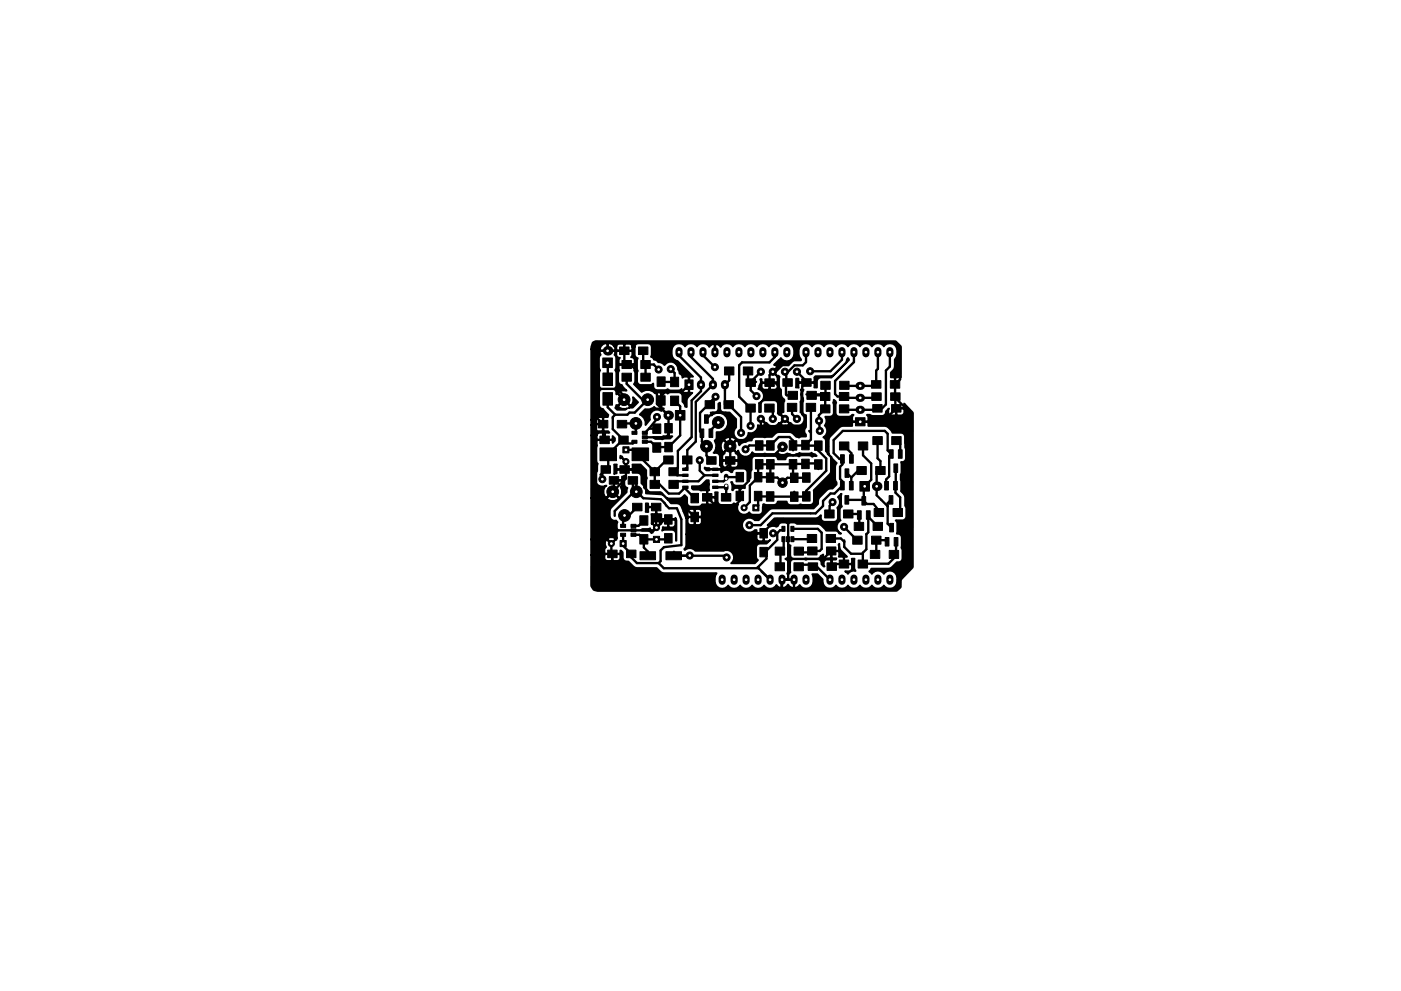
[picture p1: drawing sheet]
<svg xmlns="http://www.w3.org/2000/svg" width="297mm" height="210mm" viewBox="0 0 297 210" stroke-linecap="round" stroke-linejoin="round" font-family="sans-serif">
<g fill="#000" stroke="#000" stroke-width=".21">
<path d="M127.8 76h2v2h-2zM131.4 73.6h2v1.6h-2zM131.9 76.5h2v1.7h-2zM135.4 73.6h2v1.6h-2zM135.9 76.5h2v1.7h-2zM139.3 80h1.7v2h-1.7zM153.6 77.9h2v1.7h-2zM157.6 77.9h2v1.7h-2zM127.8 79.1h2.1v2.7h-2.1zM127.8 83.3h2.1v2.7h-2.1zM126.9 89.2h2v1.6h-2zM127.2 92.5h2v1.6h-2z"/>
<path d="M127.2 95h3.5v2.7h-3.5zM131.9 79.2h2v1.7h-2zM132.1 94.8h1.3v1.3h-1.3zM130.9 89.2h2v1.6h-2zM131.2 92.5h2v1.6h-2zM134 91.5h1.1v.7h-1.1zM134 93.4h1.1v.7h-1.1zM135.9 79.2h2v1.7h-2zM136.2 93.4h1v.7h-1zM136.2 92.5h1v.6h-1zM136.2 91.5h1v.7h-1zM134 95h3.5v2.7h-3.5z"/>
<path d="M138.4 89.9h1.7v2h-1.7zM138.4 93.9h1.7v2h-1.7zM139.3 84h1.7v2h-1.7zM140.7 96.7h2v1.7h-2zM142.2 80h1.7v2h-1.7zM142.2 84h1.7v2h-1.7zM140.9 93.9h1.6v2h-1.6zM140.9 89.9h1.6v2h-1.6zM144.7 96.7h2v1.7h-2zM145.2 80.6h1.7v2h-1.7zM143.2 87.1h2v2h-2zM144.7 99.3h1.2v.5h-1.2z"/>
<path d="M148.4 91h.8v1.8h-.8zM149.4 88h.8v1.8h-.8zM149.5 85h2v1.7h-2zM149.8 96.9h2v1.6h-2zM150.3 91h.8v1.8h-.8zM151.1 99.3h1.1v.5h-1.1zM153.5 85h2v1.7h-2zM153.8 96.9h2v1.6h-2zM158.1 85.7h2v1.7h-2zM158.2 80.4h2v1.6h-2zM160.2 97.5h1.6v2h-1.6zM160.2 93.5h1.6v2h-1.6z"/>
<path d="M162.1 85.7h2v1.7h-2zM162.2 80.4h2v1.6h-2zM162.5 97.5h1.6v2h-1.6zM162.5 93.5h1.6v2h-1.6zM166 80.4h2v1.6h-2zM167.1 83h2v1.7h-2zM167.3 93.5h1.6v2h-1.6zM167.3 97.5h1.6v2h-1.6zM166.9 85.6h2v1.7h-2zM170 93.4h1.6v2h-1.6zM170 97.4h1.6v2h-1.6zM170 80.4h2v1.6h-2z"/>
<path d="M171.1 83h2v1.7h-2zM172.7 93.5h1.6v2h-1.6zM172.7 97.5h1.6v2h-1.6zM170.9 85.6h2v1.7h-2zM174 83.3h2v1.7h-2zM174 85.9h2v1.7h-2zM174 80.9h2v1.7h-2zM178 83.3h2v1.7h-2zM178 85.9h2v1.7h-2zM178 80.9h2v1.7h-2zM178.2 96.5h.8v1.8h-.8zM179.2 99.5h.8v1.8h-.8z"/>
<path d="M178 93.8h2v1.7h-2zM180.1 96.5h.8v1.8h-.8zM181.4 88.6h2v1.8h-2zM181.7 99h2v1.7h-2zM182 93.8h2v1.7h-2zM184.8 80.8h2v1.6h-2zM184.8 83.3h2v1.6h-2zM185 85.8h2v1.6h-2zM185.1 92.6h2v1.7h-2zM185.7 99h2v1.7h-2zM188.8 80.8h2v1.6h-2zM188.8 83.3h2v1.6h-2z"/>
<path d="M189 85.8h2v1.6h-2zM189.1 92.6h2v1.7h-2zM188.6 95.4h.8v1.8h-.8zM189.5 98.4h.8v1.8h-.8zM190.5 95.4h.8v1.8h-.8zM127.4 98.8h2v1.6h-2zM128.8 116.7h2v1.6h-2zM129.2 101.1h2v1.6h-2zM131.4 98.8h2v1.6h-2zM131.6 111.2h1v.7h-1zM131.6 113.1h1v.7h-1zM131.5 114.7h1.3v1.3h-1.3z"/>
<path d="M134.1 106.8h2v1.6h-2zM132.8 116.7h2v1.6h-2zM133.8 113.1h1v.7h-1zM133.8 112.2h1v.6h-1zM133.8 111.2h1v.7h-1zM133.2 101.1h2v1.6h-2zM135.7 109.4h1.7v2h-1.7zM135.7 113.4h1.7v2h-1.7zM135.7 117.1h3.3v1.7h-3.3zM137.8 101.9h2v1.7h-2zM137.8 99.2h2v1.7h-2zM138.1 106.8h2v1.6h-2z"/>
<path d="M138.5 113.8h1.3v1.3h-1.3zM141.2 117.1h3.3v1.7h-3.3zM141.8 101.9h2v1.7h-2zM141.8 99.2h2v1.7h-2zM140.9 113.2h1.6v2h-1.6zM140.9 109.2h1.6v2h-1.6zM144.7 103.1h1.2v.5h-1.2zM144.7 101.9h1.2v.5h-1.2zM144.7 100.6h1.2v.5h-1.2zM146.5 104.7h1.6v2h-1.6zM146.5 108.7h1.6v2h-1.6zM148.9 104.7h2v1.6h-2z"/>
<path d="M151.1 100.6h1.1v.5h-1.1zM151.1 101.9h1.1v.5h-1.1zM151.1 103.1h1.1v.5h-1.1zM152.9 104.7h2v1.6h-2zM156 100.2h1.6v2h-1.6zM156 104.2h1.6v2h-1.6zM159.9 100.2h1.6v2h-1.6zM159.9 104.2h1.6v2h-1.6zM159.6 107.1h1.3v1.3h-1.3zM161.1 116.1h1.6v2h-1.6zM161.1 112.1h1.6v2h-1.6zM162.5 104.3h1.6v2h-1.6z"/>
<path d="M162.5 100.3h1.6v2h-1.6zM164.4 116.1h2v1.7h-2zM164.3 119.4h2v1.7h-2zM165.8 113.9h.6v1h-.6zM165.8 111.7h.6v1h-.6zM166.7 113.9h.7v1h-.7zM167.7 113.9h.6v1h-.6zM167.7 111.7h.6v1h-.6zM168.4 116.1h2v1.7h-2zM167.6 104.4h1.6v2h-1.6zM167.6 100.4h1.6v2h-1.6zM168.3 119.4h2v1.7h-2z"/>
<path d="M171.2 113.4h2v1.7h-2zM171.2 116h2v1.7h-2zM170.2 104.3h1.6v2h-1.6zM170.2 100.3h1.6v2h-1.6zM174.9 108.2h2v1.7h-2zM175.2 113.4h2v1.7h-2zM175.2 116h2v1.7h-2zM178.9 108.2h2v1.7h-2zM178.2 102.2h.8v1.8h-.8zM179.1 105.2h.8v1.8h-.8zM180.1 102.2h.8v1.8h-.8zM181.8 108.4h.8v1.8h-.8z"/>
<path d="M182.3 102.2h2v2h-2zM182.7 105.4h.8v1.8h-.8zM180.8 113.8h2v1.7h-2zM181.1 110.8h2v1.7h-2zM183.7 108.4h.8v1.8h-.8zM185.3 107.9h2v1.7h-2zM184.5 116.8h2v1.7h-2zM184.8 113.8h2v1.7h-2zM185.1 110.8h2v1.7h-2zM187.7 114h.8v1.8h-.8zM187.6 102.2h.8v1.8h-.8zM188.6 111h.8v1.8h-.8z"/>
<path d="M188.5 105.2h.8v1.8h-.8zM189.3 107.9h2v1.7h-2zM189.6 114h.8v1.8h-.8zM189.5 102.2h.8v1.8h-.8zM188.5 116.8h2v1.7h-2zM171.3 119.4h2v1.6h-2zM175.3 119.4h2v1.6h-2zM177.9 118.8h2v1.7h-2zM181.9 118.8h2v1.7h-2z"/>
<circle cx="139.6" cy="78.4" r=".75"/>
<circle cx="142.2" cy="78.3" r=".75"/>
<circle cx="151.6" cy="77.9" r=".75"/>
<circle cx="161.3" cy="78.9" r=".76"/>
<circle cx="163.9" cy="78.9" r=".76"/>
<circle cx="166.4" cy="78.9" r=".76"/>
<circle cx="169" cy="78.9" r=".76"/>
<circle cx="171.8" cy="78.8" r=".75"/>
<circle cx="132.3" cy="84.8" r="1.25"/>
<circle cx="132.7" cy="97.9" r=".65"/>
<circle cx="134.8" cy="89.8" r="1.25"/>
<circle cx="137.3" cy="84.8" r="1.25"/>
<circle cx="139.3" cy="88.5" r=".75"/>
<circle cx="148.4" cy="97.6" r=".75"/>
<circle cx="149.8" cy="94.7" r="1.25"/>
<circle cx="151.7" cy="84.2" r=".75"/>
<circle cx="152.3" cy="89.6" r="1.25"/>
<circle cx="154.8" cy="94.7" r="1.25"/>
<circle cx="157.1" cy="91.8" r=".75"/>
<circle cx="158.1" cy="95.3" r=".75"/>
<circle cx="159.1" cy="90.4" r=".75"/>
<circle cx="160.4" cy="84" r=".75"/>
<circle cx="161.3" cy="88.9" r=".76"/>
<circle cx="163.9" cy="88.9" r=".76"/>
<circle cx="165.9" cy="94.8" r="1"/>
<circle cx="166.4" cy="88.9" r=".76"/>
<circle cx="169" cy="88.9" r=".76"/>
<circle cx="173.7" cy="89.3" r=".75"/>
<circle cx="173.8" cy="91.4" r=".75"/>
<circle cx="127.7" cy="101.7" r=".75"/>
<circle cx="129.6" cy="115.3" r=".65"/>
<circle cx="129.9" cy="104.3" r="1.25"/>
<circle cx="132.4" cy="109.4" r="1.25"/>
<circle cx="134.9" cy="104.3" r="1.25"/>
<circle cx="139.2" cy="111.9" r=".65"/>
<circle cx="146.2" cy="117.9" r=".75"/>
<circle cx="154.1" cy="118.3" r=".75"/>
<circle cx="157.8" cy="107.7" r=".65"/>
<circle cx="158.9" cy="111.4" r=".75"/>
<circle cx="163.9" cy="113.1" r=".75"/>
<circle cx="165.9" cy="102.4" r="1"/>
<circle cx="176.5" cy="106.5" r=".75"/>
<circle cx="179" cy="111.8" r=".75"/>
</g>
<g fill="none" stroke="#000" stroke-width="1.5">
<path d="M144 74.4v.7M146.5 74.4v.7M149 74.4v.7M151.6 74.4v.7M154.1 74.4v.7M156.7 74.4v.7M159.2 74.4v.7M161.7 74.4v.7M164.3 74.4v.7M166.8 74.4v.7M170.9 74.4v.7M173.4 74.4v.7"/>
<path d="M176 74.4v.7M178.5 74.4v.7M181 74.4v.7M183.6 74.4v.7M186.1 74.4v.7M188.7 74.4v.7M153.1 122.7v.6M155.6 122.7v.6M158.2 122.7v.6M160.7 122.7v.6M163.3 122.7v.6M165.8 122.7v.6"/>
<path d="M168.3 122.7v.6M170.9 122.7v.6M176 122.7v.6M178.5 122.7v.6M181 122.7v.6M183.6 122.7v.6M186.1 122.7v.6M188.7 122.7v.6"/>
</g>
<path d="M148.6 81.5v.3M151.2 81.5v.3M153.7 81.5v.3M182.2 86.9h.3M182.2 84.4h.3M182.2 81.9h.3" fill="none" stroke="#000" stroke-width="1.7"/>
<g fill="#000">
<circle cx="128.8" cy="74.4" r="1.02"/>
<circle cx="141.7" cy="88.1" r="1.02"/>
<circle cx="185.9" cy="103.2" r="1.02"/>
</g>
<path d="M154 101v.5M154 103.1v.5" fill="none" stroke="#000" stroke-width="1"/>
<g fill="none" stroke="#000" stroke-width=".5">
<path d="M126.4 74.5v49.9l.7 .7h38.2l.4-.4 .1-1.7M129.4 77h-.6l.1 3.6M132.4 74.4h-5.2l-.8 .8M132.4 74.4v2.4l.5 .5h.8l1.3 1.4v2.7l.7 .7h2.1l1.5 1.5v2.1l2.6 2.6-.2 3.9-.5 .6h-4.5M132.4 74.4h.1M136.4 74.4v2.4l.5 .5M136.9 77.3h1.8l.9 1.1M136.9 77.3v2.7M140.2 72.8v1.2l5.9 5.9v1.7l-1.5 1.5h-3.5l-.9 .9v2.6l1.5 1.5M142.2 78.3l.8 .8v1.9h-2.8M143.8 74.3v.9l4.8 4.9v2.9l-2 2v7.7l-2.9 3v3.5l-.9 .9 .8 .7h1.7M146.3 74.3v1.2l4.9 4.9v1.2l-3.7 3.7v8.4l-1.8 1.8v3.7l-.4 .4v-.2"/>
<path d="M149 74.7v.7l2.6 2.5M152 72.8l-.4 .4v1.5M154.6 78.7v2l-.9 .9 .1 4.3M158.6 78.7v1.9l.6 .6v1.6l1.2 1.2M161.3 78.9l-2.1 2.1h1.1M164.3 74.7v1l-1.2 1.2h-5.8l-.6 .6v6.7l2.4 2.4v3.8M168.8 72.8v3l-1.7 1.7h-1.2l-1.4 1.4h-.6l-.7 .7v1.6h1.1l.8 .8v5.6l1.3 1.3-1.5 1.5M169 78.9l1.7 1.7v.6M170.9 74.7v2.1l-.7 .7h-1.8l-1.3 1.4h-.7l.3 .3-.1 4.5 .2 .2h1.3M178.5 74.7v1.6l-2.4 2.5h-4.3M181 74.7v2.1l-4 4v2.8l.6 .5h1.4l.3 .3h6.3l.2-.3M186.1 74.7v3.6l-.3 .3v3l-.3 .3h-6.4l-.1-.2"/>
<path d="M188.7 74.7v3.1l-.9 .8v7.2l-.8 .8h-1l-.3 .3h-6.5l-.2-.2M126.4 82.8l.3-.3h4.1l1.5 1.5v.8M128.2 93.3l-.3-.3v-3l-1.5-1.5v-14.9l.8-.8h62.6l1 1v6.7l-1 1.1v4.8l.2 .2-2.8 2.9h-8.8l-2.9 2.9v3.9l.7 .7v4.4l-3.1 3.1v2.1l-1 .9h-8.8l-2 2.1h-4l-1.9 2M128.8 84.6v1.8l1.6 1.6M130.4 88l-.5 .5v2.5l2.3 2.3M131.9 90l.1-.2h2.8v1.7l-.3 .3M132.3 89.9h.3M132.7 99.3l-.3 .3h3.1l1.1 1.1v2.7l1.2 1.2h2.4l1.5 1.5h2l3.6 3.6h2.3l2.3-2.3M132.7 97.9v3.6l-4 4.1M132.7 95.4h2.1l2 2M132.9 80v1.4l3.3 3.4h1.1l-2.7 2.7h-1.1l-.5 .5h-2.6M134.1 93.7h.4l-.3 .4h-2.9l-2.3 2.3v2.7l-1.7 1.6"/>
<path d="M135.8 96.4v.6l3 3.1 2.5-2.5h.4M136.7 93.7h1.3l1.2 1.2M137.4 84.5l-.3 .3M137.6 90.9l-.9 .9M138.8 99.3v3.5h1l2 1.9h2.2l1.3-1.3M139.1 90.8l.1 .1h-1.6M139.2 94.9h.1M139.3 88.5h.3l-2 2.4M143 85l1.2 1.2v6.2l-2.5 2.5h-2.5M148.4 97.6v2.2l1 1M149.6 86.5l-1.2 1.1v3.9l.4 .4v1.8l1 1v2l1 1M149.8 88.9l1.3-1.3h2.8l.9 .9v9.8l-1.2 1.3h-1.9"/>
<path d="M151.7 84.2l-1.7 1.7h-.2M152.3 89.6l-1.6 1.6v.7M154.5 85.9l2.6 2.6v3.3M157 97.7l1.8 1.8v2.5l-1.9 1.9v2.3l-2 2h-2.3l-2.6-2.7M158.1 95.3l.8-.8h4.4l1.8-1.8h2.3l.7 .8v2M163.1 86.6l.8 .7v1.6M163.3 98.5v2.8M164.9 90.4h-2l-1.6-1.5v1.6l-2.9 2.9h-2.3l-1.9 1.9M165.9 94.8l-1.8 1.8h-4.8l-1.1 1.1h-3.4M167.9 86.4v1.4l1.1 1.1v-.3M168.1 98.5h-7.1l-.3 .2v2.5M168.1 98.5v2.6l.3 .3"/>
<path d="M168.1 98.5l5.4-.2v1.2M170.8 94.4l.1 .1h2.6M171 81.2l-.9 .9v5.8l.7 .7v1.6l-.7 .1-5.2 .1M171 83.7h3.5l.5 .4M171.6 91.4l.3 .4M171.9 86.4v6.9l-1.2 1.2h-2.6M172.1 83.9h2.6M173.4 94.4l.1 .1M173.5 94.5v1.1l1.7 1.7v2.6l-4.2 4.2-.1 1.3-10.2-.2v2.1l-.4 .4M173.7 89.3h.1M173.7 89.3l.1 2.1M175 84.1v2.6l-1.4 1.4 .1 1.2"/>
<path d="M175 81.7v2.4M179 94.6l1.5 1.5v1.3M182.7 99.8h-.7l-1.5 1.5M183 94.6v2l1.7 1.7v3.5l-1.6 1.6v2.9M186 100l-.1 .1v5l2.3 2.3M186.1 93.5v3.7l.6 .6v2l.7-.7M189 96.3l-.8-.7v-3.6l-.6-.6h-8.9l-2 2v2.7l1.3 1.3h.6v1.1l-.5 .5v2.6l.5 .5v1l-1.7 1.6h-.8l-1.6 1.6v1l-1.6 1.6h-9.1l-2.5 2.5h-2.4M189 96.3l-.5 .5v4.3l-.6 .6 .1 1.4M189 95.8v.5M189.8 84.4l3.4 3.4v32.3l-2.8 2.9v1.4l-.6 .6h-23.8l-.3-.4M189.9 99.3v5.2l1 1v3.2M190.9 94.3v2l.1-.1"/>
<path d="M127.7 100.3v1.4M128.7 105.6h-2l-.3 .3M128.7 105.6v8.8l.9 .9M129.6 115.3v2l.2 .2M129.6 115.3h.3M129.9 104.3v.2M130.2 101.9v2.2M130.3 109.4v-1l4.1-4.1h.6l1.4 1.4 3.7 .2 1.8 1.9h1.6l1 2.4v5.5l-3.7 .4-.7 .7v2.3l-.5 .4M132.1 113.5v1.8M132.1 115.3v.5l1.7 1.7v.8l1.2 1.2h4.6M132.1 115.3l.3 .3M134.2 101.9v1.7l.7 .7v-2.4"/>
<path d="M134.3 113.5h1.2l1 .9h5l.2-.2M135.1 107.6l-1.8 1.8h-.9l-.3 .3v1.9M136.5 114.4v1.8l.9 .8-.1 .9M136.5 110.4l-1.1 1.2h-1.1M138.3 107.6h.8l.1 4.3M139.6 119.5l1.1 1.1h20.1M141.7 110.2h-.8l-2.3 2.3h-7.8l-.3 .3h-1.8M142.8 117.9h10.9l.4 .4M142.9 117v.6M145.2 103.4h.1M145.3 103.4v.3l2 2M146.2 117.9h.1"/>
<path d="M147.1 105.4l.1 .1M149.4 100.8l-1.3 1.3h-4.6l-.7 .7M149.4 100.8h2.3M151.7 103.4h1.9l.4-.3-.1 2.4M154.4 108.2v2.4l2.6 2.6h4.6l3.1-3.1h1.5l.9 .9M156.9 101.2h-2.6l-.9 .9h-1.7M160.7 101.2l2.6 .1M160.7 101.2l-1.7 1.8v3.5l-1.2 1.2M164.8 113.1v1.4l-2.3 2.3v1.7l-1.8 1.9 2.6 2.6-1.8-1.7M164.8 113.1h-.9M166.2 112.5h-.8l-.6 .6M166.2 114.7v1.7l-.8 .8 .1 2.6"/>
<path d="M167.1 111v11.7l-.3 .3M168 112.2h5.4l.8 .8v3.5l-.4 .4h-1.6M168.1 114.7h.1M168.4 104.3v1.1M169.4 117.2h2.9M169.5 119.8l3.2-.1 3 3M170.9 100.9l.2 .7-.2-.2zM171 101.3l-4.1 .1-1 1-1.1-1.1h-1.5M171.1 101.1v.5M172.2 114.2l-.2 .2h-4M176.2 114.2h2.1l.7 .8M176.2 116.9l-1.7 1.7h-7.4"/>
<path d="M176.3 116.7v2.9l2.6 .1M176.5 106.5l-.6 .8v1.7M179 111.8l2.8 2.8M179 114.7v1.3l1.4 1.5h2.5M179.5 106.1h3.4l.9 .8h1.4l1.5 1.8h.2M179.6 100.4l.9 .9M179.9 109h2.1l.2 .3-.1 2.4M180.5 101.3v1.8M183.7 113.3v3.2l-.8 .8v2.4M183.7 113.3h.1M184.1 109.3v3.6l-.4 .4M184.1 109.7l2 2"/>
<path d="M188.1 114.9l-.4-.3h-1.9v3.1l-.2 .1M188.9 106.1l-.7 .7v4.3l.8 .8M190 114.9v2.6l-.4 .3v.5l-1.2 1.3h-4.6l-.1-.1M165.8 123h2.5M165.8 123h.1"/>
</g>
<g fill="#000" stroke="#000" stroke-width=".4">
<path d="M125.7 72.7l.7-.3h63.4l1.2 1.1v6.6h-1l-.2 .1v1.4h-.1v-1.4l-.2-.1h-.6v-1l.7-.9 .2-2a2.26 2.26 0 0 0-.5-3.3 1.49 1.49 0 0 0-1.9 .6 1.5 1.5 0 0 0-2.5 0 1.5 1.5 0 0 0-2.6 0 1.5 1.5 0 0 0-2.5 0 1.5 1.5 0 0 0-2.6 0 1.5 1.5 0 0 0-2.5 0 1.5 1.5 0 0 0-2.5 0 1.54 1.54 0 0 0-1.8-.6 1.54 1.54 0 0 0-1.1 1.5 2.58 2.58 0 0 0 .5 2 2.82 2.82 0 0 0-2.8 1 1.51 1.51 0 0 0-1.9 .6h-.3l-.9 .9 .9 .9 .3-.1 .2 .2-.1 .5v1.9l.4 .4 .1 1.4 .6 .6v.3l-.2 .6v1.8l-.5 .2-.1 .3 1.9 1.9 .2-.1a1.58 1.58 0 0 0 2.5 .3 1.58 1.58 0 0 0-.4-2.5v-2.2l.2-.6-.1-2.1 .6 .1-.2 .2a1.04 1.04 0 0 0 .1 1.5l-.2 2.9a.8 .8 0 0 0 .8 .8l-.1 2.6a1.05 1.05 0 0 0 .1 1.5v.4h-.9l-.6 .3-.6-.2-1-1h-2.7l-.7 .3-.7 .7h-3.8l-.3 .2-.2 .6h-.9l-.4 .3a1.45 1.45 0 0 0-1.4 .7l-.2-.9-.4-.2-1.2 1.3 1.2 1.2 .3-.1 .1-.2a1.55 1.55 0 0 0 1.4 1.3 1.55 1.55 0 0 0 1.6-1l.7 .4 1.9-.1 2 .1 .7-.4 .1 .3 .7 .3h.6l.7-.3 1.2 .4 1.4-.5 .5 .1h1.6l.5-.1 .7 .3 .3 .3-.9 .2-.6-.3h-1.6l-.6 .3-.5-.2h-1.6a.8 .8 0 0 0-.8 .8h-1.6l-.2-.6-.6-.2h-4.2l-.3 .2-.2 .6v2.2l-.3 .5v1.2l-.6 .6v-1.8l-.3-.5-.6-.3h-1.6a.8 .8 0 0 0-.8 .8l-.3-.1a1.27 1.27 0 0 0-2 .1v-.4l-.1-.2h-2.2l-.2 .2h-.6l-.4-.4v-.2l1 .1 .2 .2h2.2l.1-.3-.3-.5v-.8h.5v.7l.3 .5 1.2 .1 .2-.2 .1-1.3v1.3l.2 .2h.9l.4-.3 .1-.3v-.7l-.1-.2h-3.1l-.2 .2h-.5v-1.1h.5v.7l.2 .1h3.1l.1-.1v-.7l-.3-.5-.2-.1v-.2l-1.2-1.3-1.3 1.3 .1 .2-.5 .6h-.5a.78 .78 0 0 0-.8-.7h-.5l.5-1.1h1l.4 .8 .3 .1 1.2-1.2-1.2-1.3-.3 .2-.4 .7v.7h-1v-.7l-.3-.8 .2-.1h1.8l1.3 1.2 1.2-1.2-.1-.4-.7-.3h-.8l-.7 .3-.2 .4h-1.8l.2-.6v-1.1a2.07 2.07 0 0 0 2.4-2.6 2.07 2.07 0 0 0-3.4-.9l-.2-.7h.8a.82 .82 0 0 0 .8-.8v-1.1l.3-.2 .1 1.3a.82 .82 0 0 0 .8 .8h1.2l1.4 1.4v1.8l-.3 .3a1.57 1.57 0 0 0 .8 2.3 1.57 1.57 0 0 0 2.1-1.5 1.53 1.53 0 0 0 2-1.6 1.41 1.41 0 0 0 1.5-.1v-.3l-1-.9 .1-.1 1 1h.2a1.57 1.57 0 0 0 2.6 0h.4l.1 .3a1.49 1.49 0 0 0 1.7 0v-.3l-.9-.9-.9 .9h-.4l.1-.1 .3 .1 .9-.9-.9-.9h-.3l-.3-.3 .1-2-.3-.5-.6-.3h-2a.82 .82 0 0 0-.8 .8v1.7h-.4v-1.9a1.55 1.55 0 0 0 1.1-1.5 1.55 1.55 0 0 0-1.2-1.5l.2-.7 .3-.4h.2v.7l.3 .5 1.1 .1 .2-.2v-1.3l.1 1.3 .2 .2h.9l.5-.3 .1-1-.2-.2h-3.1l-.3 .2v-.4l-.1-.5 .3-.1v.6l.1 .1h3.1l.2-.1-.2-1.2-.9-.9 .9-1v-.3l-.6-.2 1.5-1.4a1.54 1.54 0 0 0 1.7 .6 1.54 1.54 0 0 0 1.1-1.5 1.67 1.67 0 0 0-.6-2 1.67 1.67 0 0 0-2.1 .1l-.1 .3-.2-.3a1.52 1.52 0 0 0-2.4 .3 1.5 1.5 0 0 0-2.5 0 1.5 1.5 0 0 0-2.6 0 1.5 1.5 0 0 0-2.5 0 1.51 1.51 0 0 0-2.6 .1l-.7-.6h-.2l-.3 .1 .1 1.7h-.2v-1.7l-.2-.1h-.2l-.7 .6-.2-.4a1.52 1.52 0 0 0-2.4 .3 1.5 1.5 0 0 0-2.6 0 1.54 1.54 0 0 0-1.7-.6 1.54 1.54 0 0 0-1.1 1.5 1.78 1.78 0 0 0 1.2 2.2l3.3 3.3h-.6l-.2 .2v3.1l.2 .1h.5a2.55 2.55 0 0 0-1.2 3.1l-.3-.1-.1-.5-.5-.6-.1-1.5-.4-.4-2-.1-.6 .3-.4-.2h-.8l-.2 .1v3.1l.2 .2h.4l-.6 .5a1.56 1.56 0 0 0-1.9 0 1.56 1.56 0 0 0-.5 1.8l-.9 1.2v-.8l-.3-.7-1-.7 1.2-1.2a1.88 1.88 0 0 0 1.9-.5l.5 .4h.7l.2-.2v-3.1l-.2-.1h-.7l-.3 .1a1.98 1.98 0 0 0-2.8-.2l-1.7-1.7 .3-.6v-1.7l-.3-.6 .2-1-.2-.2h-3.1l-.1 .2 .1 1-.2 .6v1.7a.82 .82 0 0 0 .8 .8l.2 .5 .7 .7-.8-.1-.8 .4-.1 .3 2.5 2.5 .4-.1 .3-.7-.1-.9 1.1 1-1.2 1.2h-.9l.2-.1 .2-.3-1.3-1.2-1.2 1.2a1.44 1.44 0 0 0 1.8 .6l-.3 .2h-1.7l-.5-.4 .3-.6 .3 .1 1.2-1.2-1.2-1.2-.3 .1-.1-.7-.4-.4 .2-.2 .3-.6v-2.7l-.3-.6 .3-.5v-2l-.4-.7 .2-.7h.2l.1 1 .7 .3-.3 .4v.8l.1 .2h3.1l.2-.2v-.8a.7 .7 0 0 0-.8-.5l.3-.4v-.8l-.2-.1h-3.1l-.1 .1-.3-.1h-3.1l-.2 .2 .3 .6-.4 .7v2l.3 .6-.3 .5v2.7l.3 .6 .2 .1-.2 .2-.3 .6v2.7l.3 .5 .6 .3 1.1 1.2-.1 .5h-.8l-.2 .2v2.6l.2 .2h.9l.2 .3h-.8l-.2 .2v1.3h1.5l.2-.2v-.6l.5 .5v.5l-.5 .5v-.5l-.2-.1h-3l-.2 .1 .1 1-.2 .5v2.7l.3 .7-.1 1.5-.3 .4-.1 1.1a1.61 1.61 0 0 0 .6 1.6 1.61 1.61 0 0 0 1.8 0l-.3 .2a1.99 1.99 0 0 0 0 2.3l.3 .1 1.3-1.4 1.3 1.4 .3-.1 .4-.8v-.7l-.3-.7 .3-.4v-.7l-.2-.2h-1.6v-.1h1.6l.2-.2v-.6h.3l.2-.2v2.1l.6 .5-.1 .9-3.3 3.3a1.99 1.99 0 0 0 .3 2.7h.7l.3 .4-.1 .4a1.15 1.15 0 0 0 .3 1.3 1.56 1.56 0 0 0-.2 1.7l-.2 .3h-.2l-.9 .9-.9-.9-.2 .1a1.31 1.31 0 0 0 0 1.5l-.4 .5v.7l.2 .2h3.1l.2-.7 .4 .4 .1 1.4a.96 .96 0 0 0 1.1 .5l1.4 1.3 4.6 .1 .8 .8 .7 .3h11.2a2.25 2.25 0 0 0 .6 3.2 1.49 1.49 0 0 0 1.9-.6 1.5 1.5 0 0 0 2.5 0 1.5 1.5 0 0 0 2.6 0 1.5 1.5 0 0 0 2.5 0 1.51 1.51 0 0 0 2.6-.1l.7 .6 .2 .1 .3-.2 .1-1.6v1.6l.2 .2 .7-.4 .3-.4 .7 .7 .3 .1 .2-.2v-1.6h-2.6l.1-.1h2.6v1.7l.2 .2 .7-.4 .2-.3a1.54 1.54 0 0 0 1.8 .8 1.54 1.54 0 0 0 1.2-1.5v-.8l-.3-.8h1.1l1.1 1.1v.5a1.54 1.54 0 0 0 1.1 1.5 1.54 1.54 0 0 0 1.7-.7 1.5 1.5 0 0 0 2.6 0 1.5 1.5 0 0 0 2.5 0 1.5 1.5 0 0 0 2.6 0 1.5 1.5 0 0 0 2.5 0 1.54 1.54 0 0 0 1.7 .7 1.54 1.54 0 0 0 1.1-1.5 1.67 1.67 0 0 0-.6-2 1.67 1.67 0 0 0-2 .1l-.2 .3-.2-.3a1.52 1.52 0 0 0-2.3 .3l-.6-.6 .4-.6h4.1l1.4-1.3h.3a.82 .82 0 0 0 .8-.8v-1.7l-.2-.6v-2.4a.89 .89 0 0 0-1-.6l.1-2.2-.3-.6 1.7-.1 .5-.4 .1-.3v-1.7l-.3-.6-.1-2.2-.8-.9v-3.5l.1-.5v-1.8l-.1-.4h.3a.82 .82 0 0 0 .8-.8l-.2-4.6a.82 .82 0 0 0-.8-.8h-1.9v-.2a2.29 2.29 0 0 0-1.6-1.2h-3.5v-.7l-.2-.2h-3.1l-.1 .2v.7h-2.4l-2.5 2.6-.1 3.4-.6-.7v-2.2l-.2-.5-.3-.2 .1-.1a1.55 1.55 0 0 0 .2-2.4 1.51 1.51 0 0 0 .1-1.9h1l.5-.2 .3-.6v-1.7a.95 .95 0 0 1 0-1.1l.4 .3 .1 .3-.1 .5v1.7a.82 .82 0 0 0 .8 .8h2l.7-.4h.2l-.2 .5v.8l.1 .1h3.1l.2-.1a1.33 1.33 0 0 0-.3-1.3h.6l.6 .3 2.3-.1a.85 .85 0 0 0 .5-.9l.7-.6-.2 .2 .1 .9 .5 .3h.9l.2-.1 .1-1.3v1.3l.2 .1 1.1-.1 .3-.4v-.7l-.1-.2-1.6-.1h1.6l.1-.2v-.8l1.9 2.1-.1 32.5-2.3 2.6-.2 .4v1.3l-.9 .8-63.4 .1-.7-.2-.7-1v-6.5h2.8l.1 1 .5 .3h.9l.2-.2v-1.2l.1 1.2 .2 .2 1.1-.1 .3-.4v-.8l-.1-.1-6.1 .1v-3.3h3.5l.8 .9 .8-.9v-.2a1.38 1.38 0 0 0-1.5 0l-.1 .2h-3.5v-8.8h3.4l.1 .4 .7 .3h.8l.7-.3 .2-.4-1.3-1.2-1.2 1.2h-3.4l.1-13.2h1.1v.7l.2 .2h1.4v-1.3l-.1-.2h-.9l-.3 .1-.3 .5h-1.1v-2.2h.8v.7l.3 .5 1.1 .1 .2-.2v-1.3l-2.4 .2v-1.2h.8v.8l.1 .1h1.5v-1.2l-.2-.2h-.9l-.2 .1-.3 .4h-.8v-14.9h1.7l.2 .3h1.5l.1-1.5v1.5h1.5l.1-.3-.3-.6h.5v.7l.1 .2h1.5l.1-1.3v1.3h1.5l.2-.2v-.6h.5v1.6a.78 .78 0 0 0 .6 .8l-.1 .5v1.7l.1 .5-.1 .5v1.7a.82 .82 0 0 0 .8 .8h2l.6-.3a1.11 1.11 0 0 0 .5 1.3l2 .1 .6-.2 .6 .3h1.7l.6-.4 .3 .7 1.1 .1 .1-.1v-3.1l-.1-.2h-.8l-.4 .2a.81 .81 0 0 0-.6-.8l-.1-.6-.2-.3a1.56 1.56 0 0 0-1.1-1.6 1.56 1.56 0 0 0-1.8 .7 1.41 1.41 0 0 0-1.3-.7l-1.6-1.1 .2-.5v-1.6l-.2-.6-.6-.2h-2a.82 .82 0 0 0-.8 .8h-.5l-.1-.4-.5-.3h-.9l-.2 .2-.3-.2h-.9l-.4 .3-.1 .3h-.5a1.26 1.26 0 0 0-1.4-.6l-.3-.2-.6 .3-.5 .5-.3 .6h-1.7v-.5zM168.9 78.9h.1zM168.8 80.3h.5v.6l.2 .2h3l.2-.2-.1-.8 .3-.3 3.6-.1 2.8-2.6 .5-1.1 .2 .2-3.7 3.9h-2.3a.82 .82 0 0 0-.8 .8v1.3h-.6l.1-.8-.2-.2h-3l-.2 .2 .1 .9-.7-.1zM130.2 98.6l.6-.1-.1 .9 .2 .2h3.1l.1-.2v-.8h1.7l1.2 1.2v1.1a.75 .75 0 0 1 0 1v1.7a.82 .82 0 0 0 .8 .8h2.2l.6 .6-3.6-.3a2.02 2.02 0 0 0-1-2.1v-1.5a.82 .82 0 0 0-.8-.8h-1.1v-.5l-.1-.1h-3.1l-.2 .1v.6h-.3l-.2 .2zM131.5 96.7l.4 .2v.2l.9 .8-.1 .1-.9-.9-.3 .2zM141.6 88l.1 .2zM138.4 92.8h1.7l.6-.3 .8 .1 .2-.2v-1.6h.1v1.6l.2 .2h.6l-.5 .4h-1.2l-.4 .2-1.6-.1zM149.7 88.8l.1 .2zM165.8 94.8h.2zM141.3 105.6l.5 .2h2.2l.4-.1 .8-.7 .5 .6v1.1a.82 .82 0 0 0 .8 .8h1.6l.6-.2 .1-.3h.9l.2-.2v-1.2l.1 1.2 .2 .2h.9l.4-.3 .1-1-.1-.1h-1.6v-1.4l-.2-.2a1.89 1.89 0 0 1-1.6-.1h-1.1l-.3-.3v-.4a2.61 2.61 0 0 0 3.1-1.3h.5l.1 .8-.1 .9 .1 .4-.4 .2v1.3h1.5l.1-.2v-.8h.6l-.1 1.8a.82 .82 0 0 0 .8 .8h2l.7-.3 .9 .1a1.46 1.46 0 0 0 .4 2 1.46 1.46 0 0 0 2-.2l.1 .3a2.6 2.6 0 0 0 2.2 .1l.5-.4 .1-1.7 2.3 .1a.79 .79 0 0 0 .8-.7h1.9a.8 .8 0 0 0 .8 .8h1.6l.5-.2 .5 .1h1.6a.82 .82 0 0 0 .8-.8l-.1-2.3 3.7-3.7v-3.2l1.2 1.1-.3 .8v2.6l.3 .8v.4l-.9 .9h-.8l-.3 .2-1.6 1.6-.3 .4-.1 1-.9 1h-9.1l-2.6 2.5h-.8a1.56 1.56 0 0 0-2.2-.1 1.56 1.56 0 0 0 0 2.2 1.56 1.56 0 0 0 2.2 0h.4v.4l.2 .2h1.4v1.6l.1 .1h.7l.5-.2-.8 .7h-1.4a.82 .82 0 0 0-.8 .8v2l.4 .7-.7 .7h-5a1.55 1.55 0 0 0 .4-2 1.55 1.55 0 0 0-2-.6h-6a1.5 1.5 0 0 0-2.2-.2l-.1-.2 .3-.4 .1-.4v-2.3h14.9l.1 1.1 .5 .3h.7l.2-.1v-1.5h-1.3l-.2 .2h-14.9v-3.5h.3v.9l.3 .5 .3 .1h.7l.1-.2v-1.5l.1 1.5 .2 .2 1-.1 .3-.5v-.9l-.2-.2h-2.6l-.2 .2h-.3l-.6-1.4h.9v1l.2 .1h1.2l.1-1.4v1.4h1.3l.2-.1-.1-1.2-.5-.3h-.7l-.2 .2-.2-.2h-.7l-.5 .3-.1 .2h-.9l-.6-1.4-.8-.3h-1.2zM189.8 84.1l.1 .1zM136.9 106.8h.5v.6l.2 .1h1.6v1.4l.1 .2h.9v.9l.2 .2h2.6l.2-.3 .2 .5-.1 4.3v-1.5a.82 .82 0 0 0-.8-.8h-1.6l-.5 .2 .1-.8 1 .1 .1-.2v-1.4l.2 1.4 .1 .2 1-.1 .3-.5v-.9l-.2-.1h-2.6l-.2 .1v.7l-1.8 1.7v.2l-.3 .1-.4-.4-1.8-.2 .3-.3h1.2l.4-.1 .2 .6 .3 .1 .8-.9-.9-.8h.2l.8 .8 .8-.8v-.3a1.38 1.38 0 0 0-1.6 0v.3h-.2l-.1-2h.8l.2-.2v-1.3h-1.5l-.2 .2 .1 .8h-.6z"/>
<path d="M155 102.3h.2a.8 .8 0 0 0 .8 .7h1.9v.6l-.8-.1-.2 .2v1.6h-.1v-1.6l-.2-.2h-.7l-.5 .5h-.2a2.24 2.24 0 0 0-.2-1.7zM167.2 115.6l.4 .1-.1 2.1a.8 .8 0 0 0 .8 .8 .81 .81 0 0 0-.8 .8l.1 2-.5 .6-.2-.3 .2-.6v-1.7a.93 .93 0 0 0-.6-.8 .78 .78 0 0 0 .7-.8zM170.4 118.6l.4-.2 .4 .2h2a.78 .78 0 0 0 .8-.7l.5-.3a.7 .7 0 0 0 .6 .8h.9l.2-.1v-1.5h1.6l.1-.1v-.8l-.1-.3 .1-.2 .1 1.1 1.6 1.6h-.4l-.2 .2v1.3h1.5l.1-.2v-.9h.6l-.1 2 .3 .6a1.41 1.41 0 0 0-1.6 .7l-.6-.6 1.1-.1 .3-.4v-.8l-.1-.2h-1.6v-1.4l-.2-.2h-.9l.1-1-.1-.2h-1.5v1.4l.2 .1h.8l-.1 .3h-.6l-.2 .2v1.4h-.1v-1.4l-.2-.2h-.9l-.4 .3-.2 1 .2 .2h-.2l-.4-.5a.89 .89 0 0 0-.9-1.1h-2l-.5 .2zM164.2 110h8.7l.4-.1 .7-.6a1.1 1.1 0 0 0 .5 1.3l2.4 .1a.82 .82 0 0 0 .8-.8v-1.7l-.2-.5a1.51 1.51 0 0 0 .2-2.2l.7-.7-.1 2.2 .2 .5-.4 .4-.1 .3v1.7l.2 .5a1.53 1.53 0 0 0-.8 1.4 1.53 1.53 0 0 0 .9 1.4h-.4a.78 .78 0 0 0-.7-.6h-2a2.67 2.67 0 0 0-1.8-1.5h-4.5a1.49 1.49 0 0 0-1.8 .1 1.29 1.29 0 0 0-2.1 .3l-.4 .3a1.41 1.41 0 0 0-1.3-.1l-.6-.3z"/>
</g>
<g fill="#fff" stroke="#fff" stroke-width=".21">
<circle cx="159.1" cy="90.4" r=".17"/>
<circle cx="158.1" cy="95.3" r=".17"/>
<circle cx="158.9" cy="111.4" r=".17"/>
<circle cx="154.1" cy="118.3" r=".18"/>
<circle cx="146.2" cy="117.9" r=".17"/>
<circle cx="127.7" cy="101.7" r=".18"/>
<circle cx="173.8" cy="91.4" r=".18"/>
<circle cx="163.9" cy="113.1" r=".17"/>
<circle cx="157.1" cy="91.8" r=".17"/>
<circle cx="173.7" cy="89.3" r=".17"/>
<circle cx="139.6" cy="78.4" r=".17"/>
<circle cx="151.6" cy="77.9" r=".17"/>
<circle cx="151.7" cy="84.2" r=".18"/>
<circle cx="142.2" cy="78.3" r=".17"/>
<circle cx="148.4" cy="97.6" r=".17"/>
<circle cx="171.8" cy="78.8" r=".18"/>
<circle cx="160.4" cy="84" r=".17"/>
<circle cx="176.5" cy="106.5" r=".17"/>
<circle cx="179" cy="111.8" r=".17"/>
<circle cx="139.3" cy="88.5" r=".17"/>
<circle cx="157.8" cy="107.7" r=".18"/>
<circle cx="160.3" cy="107.7" r=".17"/>
<circle cx="132.7" cy="97.9" r=".17"/>
<circle cx="132.7" cy="95.4" r=".17"/>
<circle cx="139.2" cy="111.9" r=".18"/>
<circle cx="139.2" cy="114.4" r=".17"/>
<circle cx="129.6" cy="115.3" r=".17"/>
<circle cx="132.1" cy="115.3" r=".17"/>
<circle cx="153.1" cy="123" r=".18"/>
<circle cx="155.6" cy="123" r=".18"/>
<circle cx="158.2" cy="123" r=".18"/>
<circle cx="160.7" cy="123" r=".18"/>
<circle cx="163.3" cy="123" r=".18"/>
<circle cx="165.8" cy="123" r=".18"/>
<circle cx="168.3" cy="123" r=".18"/>
<circle cx="170.9" cy="123" r=".18"/>
<circle cx="176" cy="123" r=".18"/>
<circle cx="178.5" cy="123" r=".18"/>
<circle cx="181" cy="123" r=".18"/>
<circle cx="183.6" cy="123" r=".18"/>
<circle cx="186.1" cy="123" r=".18"/>
<circle cx="188.7" cy="123" r=".18"/>
<circle cx="188.7" cy="74.7" r=".18"/>
<circle cx="186.1" cy="74.7" r=".18"/>
<circle cx="183.6" cy="74.7" r=".18"/>
<circle cx="181" cy="74.7" r=".18"/>
<circle cx="178.5" cy="74.7" r=".18"/>
<circle cx="176" cy="74.7" r=".18"/>
<circle cx="173.4" cy="74.7" r=".18"/>
<circle cx="170.9" cy="74.7" r=".18"/>
<circle cx="166.8" cy="74.7" r=".18"/>
<circle cx="164.3" cy="74.7" r=".18"/>
<circle cx="161.7" cy="74.7" r=".18"/>
<circle cx="159.2" cy="74.7" r=".18"/>
<circle cx="156.7" cy="74.7" r=".18"/>
<circle cx="154.1" cy="74.7" r=".18"/>
<circle cx="151.6" cy="74.7" r=".18"/>
<circle cx="149" cy="74.7" r=".18"/>
<circle cx="146.5" cy="74.7" r=".18"/>
<circle cx="144" cy="74.7" r=".18"/>
<circle cx="182.4" cy="89.5" r=".17"/>
<circle cx="182.4" cy="86.9" r=".17"/>
<circle cx="182.4" cy="84.4" r=".17"/>
<circle cx="182.4" cy="81.9" r=".17"/>
<circle cx="128.8" cy="77" r=".18"/>
<circle cx="128.8" cy="74.4" r=".18"/>
<circle cx="144.2" cy="88.1" r=".17"/>
<circle cx="141.7" cy="88.1" r=".17"/>
<circle cx="146.1" cy="81.6" r=".17"/>
<circle cx="148.6" cy="81.6" r=".17"/>
<circle cx="151.2" cy="81.6" r=".17"/>
<circle cx="153.7" cy="81.6" r=".17"/>
<circle cx="165.9" cy="102.4" r=".17"/>
<circle cx="165.9" cy="94.8" r=".17"/>
<circle cx="154" cy="103.1" r=".17"/>
<circle cx="154" cy="101.6" r=".17"/>
<circle cx="134.8" cy="89.8" r=".17"/>
<circle cx="137.3" cy="84.8" r=".17"/>
<circle cx="132.3" cy="84.8" r=".17"/>
<circle cx="132.4" cy="109.4" r=".17"/>
<circle cx="134.9" cy="104.3" r=".17"/>
<circle cx="129.9" cy="104.3" r=".17"/>
<circle cx="152.3" cy="89.6" r=".18"/>
<circle cx="149.8" cy="94.7" r=".18"/>
<circle cx="154.8" cy="94.7" r=".18"/>
<circle cx="183.3" cy="103.2" r=".17"/>
<circle cx="185.9" cy="103.2" r=".17"/>
<circle cx="169" cy="88.9" r=".17"/>
<circle cx="166.4" cy="88.9" r=".17"/>
<circle cx="166.4" cy="78.9" r=".17"/>
<circle cx="169" cy="78.9" r=".17"/>
<circle cx="163.9" cy="88.9" r=".18"/>
<circle cx="161.3" cy="88.9" r=".18"/>
<circle cx="161.3" cy="78.9" r=".18"/>
<circle cx="163.9" cy="78.9" r=".18"/>
</g>
</svg>
